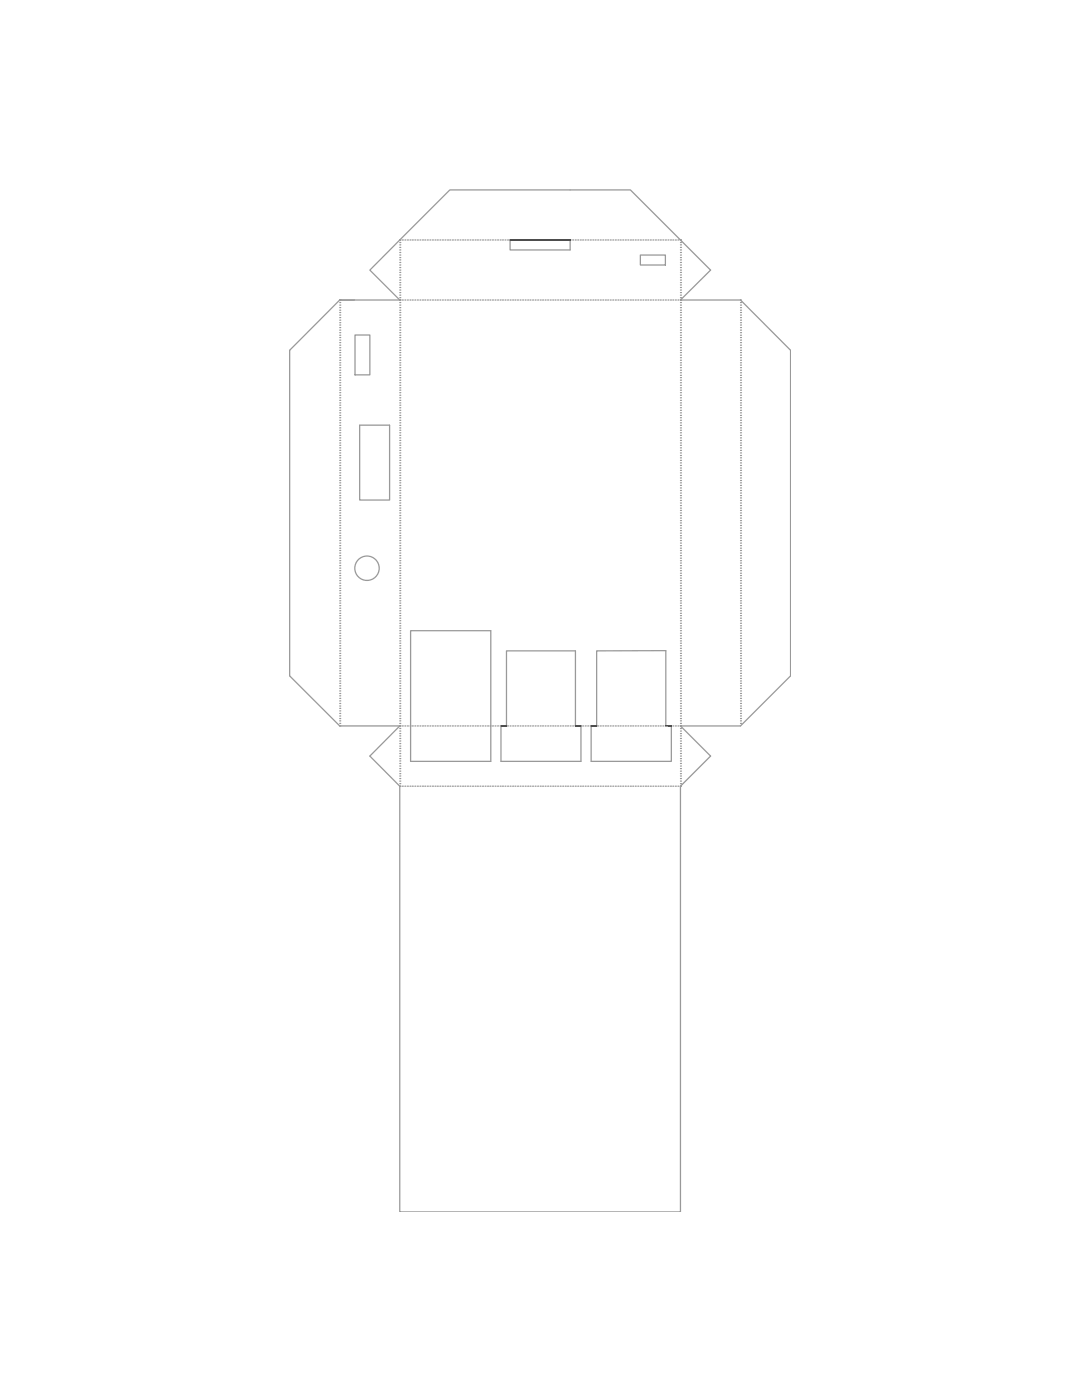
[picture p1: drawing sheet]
<svg xmlns="http://www.w3.org/2000/svg" width="216mm" height="279mm" viewBox="0 0 216 279" stroke-linecap="round" stroke-linejoin="round" font-family="sans-serif">
<!-- layer: _Annotations -->
<g fill="none" stroke="#999" stroke-width=".25">
<path d="M67.8 59.9h.1M67.8 59.9l-10 10v65l10 10M79.8 59.9h.1M79.8 47.9h.1M79.8 47.9l10-10h36l10 10M79.8 47.9l-6 6 6 6M80.3 59.9h.1M80.3 47.9h.1M80.8 59.9h.1M80.8 47.9h.1M81.3 59.9h.1M81.3 47.9h.1"/>
<path d="M81.8 59.9h.1M81.8 47.9h.1M82.3 59.9h.1M82.3 47.9h.1M82.8 59.9h.1M82.8 47.9h.1M83.3 59.9h.1M83.3 47.9h.1M83.8 59.9h.1M83.8 47.9h.1M84.3 59.9h.1M84.3 47.9h.1"/>
<path d="M84.8 59.9h.1M84.8 47.9h.1M85.3 59.9h.1M85.3 47.9h.1M85.8 59.9h.1M85.8 47.9h.1M86.3 59.9h.1M86.3 47.9h.1M86.8 59.9h.1M86.8 47.9h.1M87.3 59.9h.1M87.3 47.9h.1"/>
<path d="M87.8 59.9h.1M87.8 47.9h.1M88.3 59.9h.1M88.3 47.9h.1M88.8 59.9h.1M88.8 47.9h.1M89.3 59.9h.1M89.3 47.9h.1M89.8 59.9h.1M89.8 47.9h.1M90.3 59.9h.1M90.3 47.9h.1"/>
<path d="M90.8 59.9h.1M90.8 47.9h.1M91.3 59.9h.1M91.3 47.9h.1M91.8 59.9h.1M91.8 47.9h.1M92.3 59.9h.1M92.3 47.9h.1M92.8 59.9h.1M92.8 47.9h.1M93.3 59.9h.1M93.3 47.9h.1"/>
<path d="M93.8 59.9h.1M93.8 47.9h.1M94.3 59.9h.1M94.3 47.9h.1M94.8 59.9h.1M94.8 47.9h.1M95.3 59.9h.1M95.3 47.9h.1M95.8 59.9h.1M95.8 47.9h.1M96.3 59.9h.1M96.3 47.9h.1"/>
<path d="M96.8 59.9h.1M96.8 47.9h.1M97.3 59.9h.1M97.3 47.9h.1M97.8 59.9h.1M97.8 47.9h.1M98.3 59.9h.1M98.3 47.9h.1M98.8 59.9h.1M98.8 47.9h.1M99.3 59.9h.1M99.3 47.9h.1"/>
<path d="M99.8 59.9h.1M99.8 47.9h.1M100.3 59.9h.1M100.3 47.9h.1M100.8 59.9h.1M100.8 47.9h.1M101.3 59.9h.1M101.3 47.9h.1M101.8 59.9h.1M101.8 47.9h.1M101.8 47.9v2h12v-2M102.3 59.9h.1"/>
<path d="M102.3 47.9h.1M102.8 59.9h.1M102.8 47.9h.1M103.3 59.9h.1M103.3 47.9h.1M103.8 59.9h.1M103.8 47.9h.1M104.3 59.9h.1M104.3 47.9h.1M104.8 59.9h.1M104.8 47.9h.1M105.3 59.9h.1"/>
<path d="M105.3 47.9h.1M105.8 59.9h.1M105.8 47.9h.1M106.3 59.9h.1M106.3 47.9h.1M106.8 59.9h.1M106.8 47.9h.1M107.3 59.9h.1M107.3 47.9h.1M107.8 59.9h.1M107.8 47.9h.1M108.3 59.9h.1"/>
<path d="M108.3 47.9h.1M108.8 59.9h.1M108.8 47.9h.1M109.3 59.9h.1M109.3 47.9h.1M109.8 59.9h.1M109.8 47.9h.1M110.3 59.9h.1M110.3 47.9h.1M110.8 59.9h.1M110.8 47.9h.1M111.3 59.9h.1"/>
<path d="M111.3 47.9h.1M111.8 59.9h.1M111.8 47.9h.1M112.3 59.9h.1M112.3 47.9h.1M112.8 59.9h.1M112.8 47.9h.1M113.3 59.9h.1M113.3 47.9h.1M113.8 59.9h.1M113.8 47.9h.1M114.3 59.9h.1"/>
<path d="M114.3 47.9h.1M114.8 59.9h.1M114.8 47.9h.1M115.3 59.9h.1M115.3 47.9h.1M115.8 59.9h.1M115.8 47.9h.1M116.3 59.9h.1M116.3 47.9h.1M116.8 59.9h.1M116.8 47.9h.1M117.3 59.9h.1"/>
<path d="M117.3 47.9h.1M117.8 59.9h.1M117.8 47.9h.1M118.3 59.9h.1M118.3 47.9h.1M118.8 59.9h.1M118.8 47.9h.1M119.3 59.9h.1M119.3 47.9h.1M119.8 59.9h.1M119.8 47.9h.1M120.3 59.9h.1"/>
<path d="M120.3 47.9h.1M120.8 59.9h.1M120.8 47.9h.1M121.3 59.9h.1M121.3 47.9h.1M121.8 59.9h.1M121.8 47.9h.1M122.3 59.9h.1M122.3 47.9h.1M122.8 59.9h.1M122.8 47.9h.1M123.3 59.9h.1"/>
<path d="M123.3 47.9h.1M123.8 59.9h.1M123.8 47.9h.1M124.3 59.9h.1M124.3 47.9h.1M124.8 59.9h.1M124.8 47.9h.1M125.3 59.9h.1M125.3 47.9h.1M125.8 59.9h.1M125.8 47.9h.1M126.3 59.9h.1"/>
<path d="M126.3 47.9h.1M126.8 59.9h.1M126.8 47.9h.1M127.3 59.9h.1M127.3 47.9h.1M127.8 59.9h.1M127.8 47.9h.1M128.3 59.9h.1M128.3 47.9h.1M128.8 59.9h.1M128.8 47.9h.1M129.3 59.9h.1"/>
<path d="M129.3 47.9h.1M129.8 59.9h.1M129.8 47.9h.1M130.3 59.9h.1M130.3 47.9h.1M130.8 59.9h.1M130.8 47.9h.1M131.3 59.9h.1M131.3 47.9h.1M131.8 59.9h.1M131.8 47.9h.1M132.3 59.9h.1"/>
<path d="M132.3 47.9h.1M132.8 59.9h.1M132.8 47.9h.1M133.3 59.9h.1M133.3 47.9h.1M133.8 59.9h.1M133.8 47.9h.1M134.3 59.9h.1M134.3 47.9h.1M134.8 59.9h.1M134.8 47.9h.1M135.3 59.9h.1"/>
<path d="M135.3 47.9h.1M135.8 59.9h.1M135.8 47.9h.1M135.8 59.9h12M141.8 53.9l-6 6M147.8 59.9h.1M67.8 79.9h.1M67.8 79.4h.1M67.8 78.9h.1M67.8 78.4h.1M67.8 77.9h.1M67.8 77.4h.1"/>
<path d="M67.8 76.9h.1M67.8 76.4h.1M67.8 75.9h.1M67.8 75.4h.1M67.8 74.9h.1M67.8 74.4h.1M67.8 73.9h.1M67.8 73.4h.1M67.8 72.9h.1M67.8 72.4h.1M67.8 71.9h.1M67.8 71.4h.1"/>
<path d="M67.8 70.9h.1M67.8 70.4h.1M67.8 69.9h.1M67.8 69.4h.1M67.8 68.9h.1M67.8 68.4h.1M67.8 67.9h.1M67.8 67.4h.1M67.8 66.9h.1M67.8 66.4h.1M67.8 65.9h.1M67.8 65.4h.1"/>
<path d="M67.8 64.9h.1M67.8 64.4h.1M67.8 63.9h.1M67.8 63.4h.1M67.8 62.9h.1M67.8 62.4h.1M67.8 61.9h.1M67.8 61.4h.1M67.8 60.9h.1M67.8 60.4h.1M79.8 79.9h.1M79.8 79.4h.1"/>
<path d="M79.8 78.9h.1M79.8 78.4h.1M79.8 77.9h.1M79.8 77.4h.1M79.8 76.9h.1M79.8 76.4h.1M79.8 75.9h.1M79.8 75.4h.1M79.8 74.9h.1M79.8 74.4h.1M79.8 73.9h.1M79.8 73.4h.1"/>
<path d="M79.8 72.9h.1M79.8 72.4h.1M79.8 71.9h.1M79.8 71.4h.1M79.8 70.9h.1M79.8 70.4h.1M79.8 69.9h.1M79.8 69.4h.1M79.8 68.9h.1M79.8 68.4h.1M79.8 67.9h.1M79.8 67.4h.1"/>
<path d="M79.8 66.9h.1M79.8 66.4h.1M79.8 65.9h.1M79.8 65.4h.1M79.8 64.9h.1M79.8 64.4h.1M79.8 63.9h.1M79.8 63.4h.1M79.8 62.9h.1M79.8 62.4h.1M79.8 61.9h.1M79.8 61.4h.1"/>
<path d="M79.8 60.9h.1M79.8 60.4h.1M147.8 79.9h.1M147.8 79.4h.1M147.8 78.9h.1M147.8 78.4h.1M147.8 77.9h.1M147.8 77.4h.1M147.8 76.9h.1M147.8 76.4h.1M147.8 75.9h.1M147.8 75.4h.1"/>
<path d="M147.8 74.9h.1M147.8 74.4h.1M147.8 73.9h.1M147.8 73.4h.1M147.8 72.9h.1M147.8 72.4h.1M147.8 71.9h.1M147.8 71.4h.1M147.8 70.9h.1M147.8 70.4h.1M147.8 69.9h.1M147.8 69.4h.1"/>
<path d="M147.8 68.9h.1M147.8 68.4h.1M147.8 67.9h.1M147.8 67.4h.1M147.8 66.9h.1M147.8 66.4h.1M147.8 65.9h.1M147.8 65.4h.1M147.8 64.9h.1M147.8 64.4h.1M147.8 63.9h.1M147.8 63.4h.1"/>
<path d="M147.8 62.9h.1M147.8 62.4h.1M147.8 61.9h.1M147.8 61.4h.1M147.8 60.9h.1M147.8 60.4h.1M157.7 69.9v65M67.8 99.9h.1M67.8 99.4h.1M67.8 98.9h.1M67.8 98.4h.1M67.8 97.9h.1"/>
<path d="M67.8 97.4h.1M67.8 96.9h.1M67.8 96.4h.1M67.8 95.9h.1M67.8 95.4h.1M67.8 94.9h.1M67.8 94.4h.1M67.8 93.9h.1M67.8 93.4h.1M67.8 92.9h.1M67.8 92.4h.1M67.8 91.9h.1"/>
<path d="M67.8 91.4h.1M67.8 90.9h.1M67.8 90.4h.1M67.8 89.9h.1M67.8 89.4h.1M67.8 88.9h.1M67.8 88.4h.1M67.8 87.9h.1M67.8 87.4h.1M67.8 86.9h.1M67.8 86.4h.1M67.8 85.9h.1"/>
<path d="M67.8 85.4h.1M67.8 84.9h.1M67.8 84.4h.1M67.8 83.9h.1M67.8 83.4h.1M67.8 82.9h.1M67.8 82.4h.1M67.8 81.9h.1M67.8 81.4h.1M67.8 80.9h.1M67.8 80.4h.1M79.8 99.9h.1"/>
<path d="M79.8 99.4h.1M79.8 98.9h.1M79.8 98.4h.1M79.8 97.9h.1M79.8 97.4h.1M79.8 96.9h.1M79.8 96.4h.1M79.8 95.9h.1M79.8 95.4h.1M79.8 94.9h.1M79.8 94.4h.1M79.8 93.9h.1"/>
<path d="M79.8 93.4h.1M79.8 92.9h.1M79.8 92.4h.1M79.8 91.9h.1M79.8 91.4h.1M79.8 90.9h.1M79.8 90.4h.1M79.8 89.9h.1M79.8 89.4h.1M79.8 88.9h.1M79.8 88.4h.1M79.8 87.9h.1"/>
<path d="M79.8 87.4h.1M79.8 86.9h.1M79.8 86.4h.1M79.8 85.9h.1M79.8 85.4h.1M79.8 84.9h.1M79.8 84.4h.1M79.8 83.9h.1M79.8 83.4h.1M79.8 82.9h.1M79.8 82.4h.1M79.8 81.9h.1"/>
<path d="M79.8 81.4h.1M79.8 80.9h.1M79.8 80.4h.1M147.8 99.9h.1M147.8 99.4h.1M147.8 98.9h.1M147.8 98.4h.1M147.8 97.9h.1M147.8 97.4h.1M147.8 96.9h.1M147.8 96.4h.1M147.8 95.9h.1"/>
<path d="M147.8 95.4h.1M147.8 94.9h.1M147.8 94.4h.1M147.8 93.9h.1M147.8 93.4h.1M147.8 92.9h.1M147.8 92.4h.1M147.8 91.9h.1M147.8 91.4h.1M147.8 90.9h.1M147.8 90.4h.1M147.8 89.9h.1"/>
<path d="M147.8 89.4h.1M147.8 88.9h.1M147.8 88.4h.1M147.8 87.9h.1M147.8 87.4h.1M147.8 86.9h.1M147.8 86.4h.1M147.8 85.9h.1M147.8 85.4h.1M147.8 84.9h.1M147.8 84.4h.1M147.8 83.9h.1"/>
<path d="M147.8 83.4h.1M147.8 82.9h.1M147.8 82.4h.1M147.8 81.9h.1M147.8 81.4h.1M147.8 80.9h.1M147.8 80.4h.1M67.8 119.9h.1M67.8 119.4h.1M67.8 118.9h.1M67.8 118.4h.1M67.8 117.9h.1"/>
<path d="M67.8 117.4h.1M67.8 116.9h.1M67.8 116.4h.1M67.8 115.9h.1M67.8 115.4h.1M67.8 114.9h.1M67.8 114.4h.1M67.8 113.9h.1M67.8 113.4h.1M67.8 112.9h.1M67.8 112.4h.1M67.8 111.9h.1"/>
<path d="M67.8 111.4h.1M67.8 110.9h.1M67.8 110.4h.1M67.8 109.9h.1M67.8 109.4h.1M67.8 108.9h.1M67.8 108.4h.1M67.8 107.9h.1M67.8 107.4h.1M67.8 106.9h.1M67.8 106.4h.1M67.8 105.9h.1"/>
<path d="M67.8 105.4h.1M67.8 104.9h.1M67.8 104.4h.1M67.8 103.9h.1M67.8 103.4h.1M67.8 102.9h.1M67.8 102.4h.1M67.8 101.9h.1M67.8 101.4h.1M67.8 100.9h.1M67.8 100.4h.1M79.8 119.9h.1"/>
<path d="M79.8 119.4h.1M79.8 118.9h.1M79.8 118.4h.1M79.8 117.9h.1M79.8 117.4h.1M79.8 116.9h.1M79.8 116.4h.1M79.8 115.9h.1M79.8 115.4h.1M79.8 114.9h.1M79.8 114.4h.1M79.8 113.9h.1"/>
<path d="M79.8 113.4h.1M79.8 112.9h.1M79.8 112.4h.1M79.8 111.9h.1M79.8 111.4h.1M79.8 110.9h.1M79.8 110.4h.1M79.8 109.9h.1M79.8 109.4h.1M79.8 108.9h.1M79.8 108.4h.1M79.8 107.9h.1"/>
<path d="M79.8 107.4h.1M79.8 106.9h.1M79.8 106.4h.1M79.8 105.9h.1M79.8 105.4h.1M79.8 104.9h.1M79.8 104.4h.1M79.8 103.9h.1M79.8 103.4h.1M79.8 102.9h.1M79.8 102.4h.1M79.8 101.9h.1"/>
<path d="M79.8 101.4h.1M79.8 100.9h.1M79.8 100.4h.1M147.8 119.9h.1M147.8 119.4h.1M147.8 118.9h.1M147.8 118.4h.1M147.8 117.9h.1M147.8 117.4h.1M147.8 116.9h.1M147.8 116.4h.1M147.8 115.9h.1"/>
<path d="M147.8 115.4h.1M147.8 114.9h.1M147.8 114.4h.1M147.8 113.9h.1M147.8 113.4h.1M147.8 112.9h.1M147.8 112.4h.1M147.8 111.9h.1M147.8 111.4h.1M147.8 110.9h.1M147.8 110.4h.1M147.8 109.9h.1"/>
<path d="M147.8 109.4h.1M147.8 108.9h.1M147.8 108.4h.1M147.8 107.9h.1M147.8 107.4h.1M147.8 106.9h.1M147.8 106.4h.1M147.8 105.9h.1M147.8 105.4h.1M147.8 104.9h.1M147.8 104.4h.1M147.8 103.9h.1"/>
<path d="M147.8 103.4h.1M147.8 102.9h.1M147.8 102.4h.1M147.8 101.9h.1M147.8 101.4h.1M147.8 100.9h.1M147.8 100.4h.1M67.8 139.9h.1M67.8 139.4h.1M67.8 138.9h.1M67.8 138.4h.1M67.8 137.9h.1"/>
<path d="M67.8 137.4h.1M67.8 136.9h.1M67.8 136.4h.1M67.8 135.9h.1M67.8 135.4h.1M67.8 134.9h.1M67.8 134.4h.1M67.8 133.9h.1M67.8 133.4h.1M67.8 132.9h.1M67.8 132.4h.1M67.8 131.9h.1"/>
<path d="M67.8 131.4h.1M67.8 130.9h.1M67.8 130.4h.1M67.8 129.9h.1M67.8 129.4h.1M67.8 128.9h.1M67.8 128.4h.1M67.8 127.9h.1M67.8 127.4h.1M67.8 126.9h.1M67.8 126.4h.1M67.8 125.9h.1"/>
<path d="M67.8 125.4h.1M67.8 124.9h.1M67.8 124.4h.1M67.8 123.9h.1M67.8 123.4h.1M67.8 122.9h.1M67.8 122.4h.1M67.8 121.9h.1M67.8 121.4h.1M67.8 120.9h.1M67.8 120.4h.1M79.8 139.9h.1"/>
<path d="M79.8 139.4h.1M79.8 138.9h.1M79.8 138.4h.1M79.8 137.9h.1M79.8 137.4h.1M79.8 136.9h.1M79.8 136.4h.1M79.8 135.9h.1M79.8 135.4h.1M79.8 134.9h.1M79.8 134.4h.1M79.8 133.9h.1"/>
<path d="M79.8 133.4h.1M79.8 132.9h.1M79.8 132.4h.1M79.8 131.9h.1M79.8 131.4h.1M79.8 130.9h.1M79.8 130.4h.1M79.8 129.9h.1M79.8 129.4h.1M79.8 128.9h.1M79.8 128.4h.1M79.8 127.9h.1"/>
<path d="M79.8 127.4h.1M79.8 126.9h.1M79.8 126.4h.1M79.8 125.9h.1M79.8 125.4h.1M79.8 124.9h.1M79.8 124.4h.1M79.8 123.9h.1M79.8 123.4h.1M79.8 122.9h.1M79.8 122.4h.1M79.8 121.9h.1"/>
<path d="M79.8 121.4h.1M79.8 120.9h.1M79.8 120.4h.1M81.9 125.9h16v26h-16zM147.8 139.9h.1M147.8 139.4h.1M147.8 138.9h.1M147.8 138.4h.1M147.8 137.9h.1M147.8 137.4h.1M147.8 136.9h.1M147.8 136.4h.1"/>
<path d="M147.8 135.9h.1M147.8 135.4h.1M147.8 134.9h.1M147.8 134.4h.1M147.8 133.9h.1M147.8 133.4h.1M147.8 132.9h.1M147.8 132.4h.1M147.8 131.9h.1M147.8 131.4h.1M147.8 130.9h.1M147.8 130.4h.1"/>
<path d="M147.8 129.9h.1M147.8 129.4h.1M147.8 128.9h.1M147.8 128.4h.1M147.8 127.9h.1M147.8 127.4h.1M147.8 126.9h.1M147.8 126.4h.1M147.8 125.9h.1M147.8 125.4h.1M147.8 124.9h.1M147.8 124.4h.1"/>
<path d="M147.8 123.9h.1M147.8 123.4h.1M147.8 122.9h.1M147.8 122.4h.1M147.8 121.9h.1M147.8 121.4h.1M147.8 120.9h.1M147.8 120.4h.1M67.8 144.9h.1M67.8 144.4h.1M67.8 143.9h.1M67.8 143.4h.1"/>
<path d="M67.8 142.9h.1M67.8 142.4h.1M67.8 141.9h.1M67.8 141.4h.1M67.8 140.9h.1M67.8 140.4h.1M79.8 144.9l-6 6 6 6v85h56v-85M79.8 144.9h.1M79.8 144.4h.1M79.8 143.9h.1M79.8 143.4h.1M79.8 142.9h.1"/>
<path d="M79.8 142.4h.1M79.8 141.9h.1M79.8 141.4h.1M79.8 140.9h.1M79.8 140.4h.1M100 144.9v7h15.9v-7M101.1 144.9v-15h13.7v15M132.9 144.8v-14.9h-13.8v15M134 144.8v7.1h-16v-7M147.8 144.9h-12l6 6M147.8 144.4h.1M147.8 143.9h.1"/>
<path d="M147.8 143.4h.1M147.8 142.9h.1M147.8 142.4h.1M147.8 141.9h.1M147.8 141.4h.1M147.8 140.9h.1M147.8 140.4h.1"/>
</g>
<path d="M67.8 144.9h12" fill="none" stroke="#939598" stroke-width=".25"/>
<!-- layer: Layer 1 -->
<g fill="none" stroke="#999" stroke-width=".25">
<path d="M67.8 59.9h12M79.8 59.9h.1M79.8 59.4h.1M79.8 58.9h.1M79.8 58.4h.1M79.8 57.9h.1M79.8 57.4h.1M79.8 56.9h.1M79.8 56.4h.1M79.8 55.9h.1M79.8 55.4h.1M79.8 54.9h.1"/>
<path d="M79.8 54.4h.1M79.8 53.9h.1M79.8 53.4h.1M79.8 52.9h.1M79.8 52.4h.1M79.8 51.9h.1M79.8 51.4h.1M79.8 50.9h.1M79.8 50.4h.1M79.8 49.9h.1M79.8 49.4h.1M79.8 48.9h.1"/>
<path d="M79.8 48.4h.1M79.8 47.9h.1M127.8 50.9h5v2h-5zM135.8 59.9h.1M135.8 47.9h.1M135.8 48.4h.1M135.8 48.9h.1M135.8 49.4h.1M135.8 49.9h.1M135.8 50.4h.1M135.8 50.9h.1M135.8 51.4h.1"/>
<path d="M135.8 51.9h.1M135.8 52.4h.1M135.8 52.9h.1M135.8 53.4h.1M135.8 53.9h.1M135.8 54.4h.1M135.8 54.9h.1M135.8 55.4h.1M135.8 55.9h.1M135.8 56.4h.1M135.8 56.9h.1M135.8 57.4h.1"/>
<path d="M135.8 57.9h.1M135.8 58.4h.1M135.8 58.9h.1M135.8 59.4h.1M135.8 47.9l6 6M147.8 59.9l9.9 10M70.8 66.9h3v7.9h-3zM135.8 60.4h.1M135.8 60.9h.1M135.8 61.4h.1M135.8 61.9h.1M135.8 62.4h.1"/>
<path d="M135.8 62.9h.1M135.8 63.4h.1M135.8 63.9h.1M135.8 64.4h.1M135.8 64.9h.1M135.8 65.4h.1M135.8 65.9h.1M135.8 66.4h.1M135.8 66.9h.1M135.8 67.4h.1M135.8 67.9h.1M135.8 68.4h.1"/>
<path d="M135.8 68.9h.1M135.8 69.4h.1M135.8 69.9h.1M135.8 70.4h.1M135.8 70.9h.1M135.8 71.4h.1M135.8 71.9h.1M135.8 72.4h.1M135.8 72.9h.1M135.8 73.4h.1M135.8 73.9h.1M135.8 74.4h.1"/>
<path d="M135.8 74.9h.1M135.8 75.4h.1M135.8 75.9h.1M135.8 76.4h.1M135.8 76.9h.1M135.8 77.4h.1M135.8 77.9h.1M135.8 78.4h.1M135.8 78.9h.1M135.8 79.4h.1M135.8 79.9h.1M71.8 84.9h5.9v14.9h-5.9z"/>
<path d="M135.8 80.4h.1M135.8 80.9h.1M135.8 81.4h.1M135.8 81.9h.1M135.8 82.4h.1M135.8 82.9h.1M135.8 83.4h.1M135.8 83.9h.1M135.8 84.4h.1M135.8 84.9h.1M135.8 85.4h.1M135.8 85.9h.1"/>
<path d="M135.8 86.4h.1M135.8 86.9h.1M135.8 87.4h.1M135.8 87.9h.1M135.8 88.4h.1M135.8 88.9h.1M135.8 89.4h.1M135.8 89.9h.1M135.8 90.4h.1M135.8 90.9h.1M135.8 91.4h.1M135.8 91.9h.1"/>
<path d="M135.8 92.4h.1M135.8 92.9h.1M135.8 93.4h.1M135.8 93.9h.1M135.8 94.4h.1M135.8 94.9h.1M135.8 95.4h.1M135.8 95.9h.1M135.8 96.4h.1M135.8 96.9h.1M135.8 97.4h.1M135.8 97.9h.1"/>
<path d="M135.8 98.4h.1M135.8 98.9h.1M135.8 99.4h.1M135.8 99.9h.1M135.8 100.4h.1M135.8 100.9h.1M135.8 101.4h.1M135.8 101.9h.1M135.8 102.4h.1M135.8 102.9h.1M135.8 103.4h.1M135.8 103.9h.1"/>
<path d="M135.8 104.4h.1M135.8 104.9h.1M135.8 105.4h.1M135.8 105.9h.1M135.8 106.4h.1M135.8 106.9h.1M135.8 107.4h.1M135.8 107.9h.1M135.8 108.4h.1M135.8 108.9h.1M135.8 109.4h.1M135.8 109.9h.1"/>
<path d="M135.8 110.4h.1M135.8 110.9h.1M135.8 111.4h.1M135.8 111.9h.1M135.8 112.4h.1M135.8 112.9h.1M135.8 113.4h.1M135.8 113.9h.1M135.8 114.4h.1M135.8 114.9h.1M135.8 115.4h.1M135.8 115.9h.1"/>
<path d="M135.8 116.4h.1M135.8 116.9h.1M135.8 117.4h.1M135.8 117.9h.1M135.8 118.4h.1M135.8 118.9h.1M135.8 119.4h.1M135.8 119.9h.1M135.8 120.4h.1M135.8 120.9h.1M135.8 121.4h.1M135.8 121.9h.1"/>
<path d="M135.8 122.4h.1M135.8 122.9h.1M135.8 123.4h.1M135.8 123.9h.1M135.8 124.4h.1M135.8 124.9h.1M135.8 125.4h.1M135.8 125.9h.1M135.8 126.4h.1M135.8 126.9h.1M135.8 127.4h.1M135.8 127.9h.1"/>
<path d="M135.8 128.4h.1M135.8 128.9h.1M135.8 129.4h.1M135.8 129.9h.1M135.8 130.4h.1M135.8 130.9h.1M135.8 131.4h.1M135.8 131.9h.1M135.8 132.4h.1M135.8 132.9h.1M135.8 133.4h.1M135.8 133.9h.1"/>
<path d="M135.8 134.4h.1M135.8 134.9h.1M135.8 135.4h.1M135.8 135.9h.1M135.8 136.4h.1M135.8 136.9h.1M135.8 137.4h.1M135.8 137.9h.1M135.8 138.4h.1M135.8 138.9h.1M135.8 139.4h.1M135.8 139.9h.1"/>
<path d="M157.7 134.9l-9.9 10M79.8 144.9h.1M79.8 156.9h.1M79.8 145.4h.1M79.8 145.9h.1M79.8 146.4h.1M79.8 146.9h.1M79.8 147.4h.1M79.8 147.9h.1M79.8 148.4h.1M79.8 148.9h.1M79.8 149.4h.1"/>
<path d="M79.8 149.9h.1M79.8 150.4h.1M79.8 150.9h.1M79.8 151.4h.1M79.8 151.9h.1M79.8 152.4h.1M79.8 152.9h.1M79.8 153.4h.1M79.8 153.9h.1M79.8 154.4h.1M79.8 154.9h.1M79.8 155.4h.1"/>
<path d="M79.8 155.9h.1M79.8 156.4h.1M80.3 144.9h.1M80.3 156.9h.1M80.8 144.9h.1M80.8 156.9h.1M81.3 144.9h.1M81.3 156.9h.1M81.8 144.9h.1M81.8 156.9h.1M82.3 144.9h.1M82.3 156.9h.1"/>
<path d="M82.8 144.9h.1M82.8 156.9h.1M83.3 144.9h.1M83.3 156.9h.1M83.8 144.9h.1M83.8 156.9h.1M84.3 144.9h.1M84.3 156.9h.1M84.8 144.9h.1M84.8 156.9h.1M85.3 144.9h.1M85.3 156.9h.1"/>
<path d="M85.8 144.9h.1M85.8 156.9h.1M86.3 144.9h.1M86.3 156.9h.1M86.8 144.9h.1M86.8 156.9h.1M87.3 144.9h.1M87.3 156.9h.1M87.8 144.9h.1M87.8 156.9h.1M88.3 144.9h.1M88.3 156.9h.1"/>
<path d="M88.8 144.9h.1M88.8 156.9h.1M89.3 144.9h.1M89.3 156.9h.1M89.8 144.9h.1M89.8 156.9h.1M90.3 144.9h.1M90.3 156.9h.1M90.8 144.9h.1M90.8 156.9h.1M91.3 144.9h.1M91.3 156.9h.1"/>
<path d="M91.8 144.9h.1M91.8 156.9h.1M92.3 144.9h.1M92.3 156.9h.1M92.8 144.9h.1M92.8 156.9h.1M93.3 144.9h.1M93.3 156.9h.1M93.8 144.9h.1M93.8 156.9h.1M94.3 144.9h.1M94.3 156.9h.1"/>
<path d="M94.8 144.9h.1M94.8 156.9h.1M95.3 144.9h.1M95.3 156.9h.1M95.8 144.9h.1M95.8 156.9h.1M96.3 144.9h.1M96.3 156.9h.1M96.8 144.9h.1M96.8 156.9h.1M97.3 144.9h.1M97.3 156.9h.1"/>
<path d="M97.8 144.9h.1M97.8 156.9h.1M98.3 144.9h.1M98.3 156.9h.1M98.8 144.9h.1M98.8 156.9h.1M99.3 144.9h.1M99.3 156.9h.1M99.8 144.9h.1M99.8 156.9h.1M100.3 144.9h.1M100.3 156.9h.1"/>
<path d="M100.8 144.9h.1M100.8 156.9h.1M101.3 144.9h.1M101.3 156.9h.1M101.8 144.9h.1M101.8 156.9h.1M102.3 144.9h.1M102.3 156.9h.1M102.8 144.9h.1M102.8 156.9h.1M103.3 144.9h.1M103.3 156.9h.1"/>
<path d="M103.8 144.9h.1M103.8 156.9h.1M104.3 144.9h.1M104.3 156.9h.1M104.8 144.9h.1M104.8 156.9h.1M105.3 144.9h.1M105.3 156.9h.1M105.8 144.9h.1M105.8 156.9h.1M106.3 144.9h.1M106.3 156.9h.1"/>
<path d="M106.8 144.9h.1M106.8 156.9h.1M107.3 144.9h.1M107.3 156.9h.1M107.8 144.9h.1M107.8 156.9h.1M108.3 144.9h.1M108.3 156.9h.1M108.8 144.9h.1M108.8 156.9h.1M109.3 144.9h.1M109.3 156.9h.1"/>
<path d="M109.8 144.9h.1M109.8 156.9h.1M110.3 144.9h.1M110.3 156.9h.1M110.8 144.9h.1M110.8 156.9h.1M111.3 144.9h.1M111.3 156.9h.1M111.8 144.9h.1M111.8 156.9h.1M112.3 144.9h.1M112.3 156.9h.1"/>
<path d="M112.8 144.9h.1M112.8 156.9h.1M113.3 144.9h.1M113.3 156.9h.1M113.8 144.9h.1M113.8 156.9h.1M114.3 144.9h.1M114.3 156.9h.1M114.8 144.9h.1M114.8 156.9h.1M115.3 144.9h.1M115.3 156.9h.1"/>
<path d="M115.8 144.9h.1M115.8 156.9h.1M116.3 144.9h.1M116.3 156.9h.1M116.8 144.9h.1M116.8 156.9h.1M117.3 144.9h.1M117.3 156.9h.1M117.8 144.9h.1M117.8 156.9h.1M118.3 144.9h.1M118.3 156.9h.1"/>
<path d="M118.8 144.9h.1M118.8 156.9h.1M119.3 144.9h.1M119.3 156.9h.1M119.8 144.9h.1M119.8 156.9h.1M120.3 144.9h.1M120.3 156.9h.1M120.8 144.9h.1M120.8 156.9h.1M121.3 144.9h.1M121.3 156.9h.1"/>
<path d="M121.8 144.9h.1M121.8 156.9h.1M122.3 144.9h.1M122.3 156.9h.1M122.8 144.9h.1M122.8 156.9h.1M123.3 144.9h.1M123.3 156.9h.1M123.8 144.9h.1M123.8 156.9h.1M124.3 144.9h.1M124.3 156.9h.1"/>
<path d="M124.8 144.9h.1M124.8 156.9h.1M125.3 144.9h.1M125.3 156.9h.1M125.8 144.9h.1M125.8 156.9h.1M126.3 144.9h.1M126.3 156.9h.1M126.8 144.9h.1M126.8 156.9h.1M127.3 144.9h.1M127.3 156.9h.1"/>
<path d="M127.8 144.9h.1M127.8 156.9h.1M128.3 144.9h.1M128.3 156.9h.1M128.8 144.9h.1M128.8 156.9h.1M129.3 144.9h.1M129.3 156.9h.1M129.8 144.9h.1M129.8 156.9h.1M130.3 144.9h.1M130.3 156.9h.1"/>
<path d="M130.8 144.9h.1M130.8 156.9h.1M131.3 144.9h.1M131.3 156.9h.1M131.8 144.9h.1M131.8 156.9h.1M132.3 144.9h.1M132.3 156.9h.1M132.8 144.9h.1M132.8 156.9h.1M133.3 144.9h.1M133.3 156.9h.1"/>
<path d="M133.8 144.9h.1M133.8 156.9h.1M134.3 144.9h.1M134.3 156.9h.1M134.8 144.9h.1M134.8 156.9h.1M135.3 144.9h.1M135.3 156.9h.1M135.8 140.4h.1M135.8 140.9h.1M135.8 141.4h.1M135.8 141.9h.1"/>
<path d="M135.8 142.4h.1M135.8 142.9h.1M135.8 143.4h.1M135.8 143.9h.1M135.8 144.4h.1M135.8 144.9h.1M135.8 156.9h.1M135.8 156.4h.1M135.8 155.9h.1M135.8 155.4h.1M135.8 154.9h.1M135.8 154.4h.1"/>
<path d="M135.8 153.9h.1M135.8 153.4h.1M135.8 152.9h.1M135.8 152.4h.1M135.8 151.9h.1M135.8 151.4h.1M135.8 150.9h.1M135.8 150.4h.1M135.8 149.9h.1M135.8 149.4h.1M135.8 148.9h.1M135.8 148.4h.1"/>
<path d="M135.8 147.9h.1M135.8 147.4h.1M135.8 146.9h.1M135.8 146.4h.1M135.8 145.9h.1M135.8 145.4h.1M141.8 150.9l-6 6"/>
<circle cx="73.2" cy="113.4" r="2.43"/>
</g>
<path d="M67.8 59.9h3" fill="none" stroke="#939598" stroke-width=".25"/>
<path d="M101.8 47.9h12M100 144.9h1.1M114.8 144.9h1.1M118 144.9h1.1M132.9 144.8l1.1 .1" fill="none" stroke="#000" stroke-width=".25"/>
</svg>
